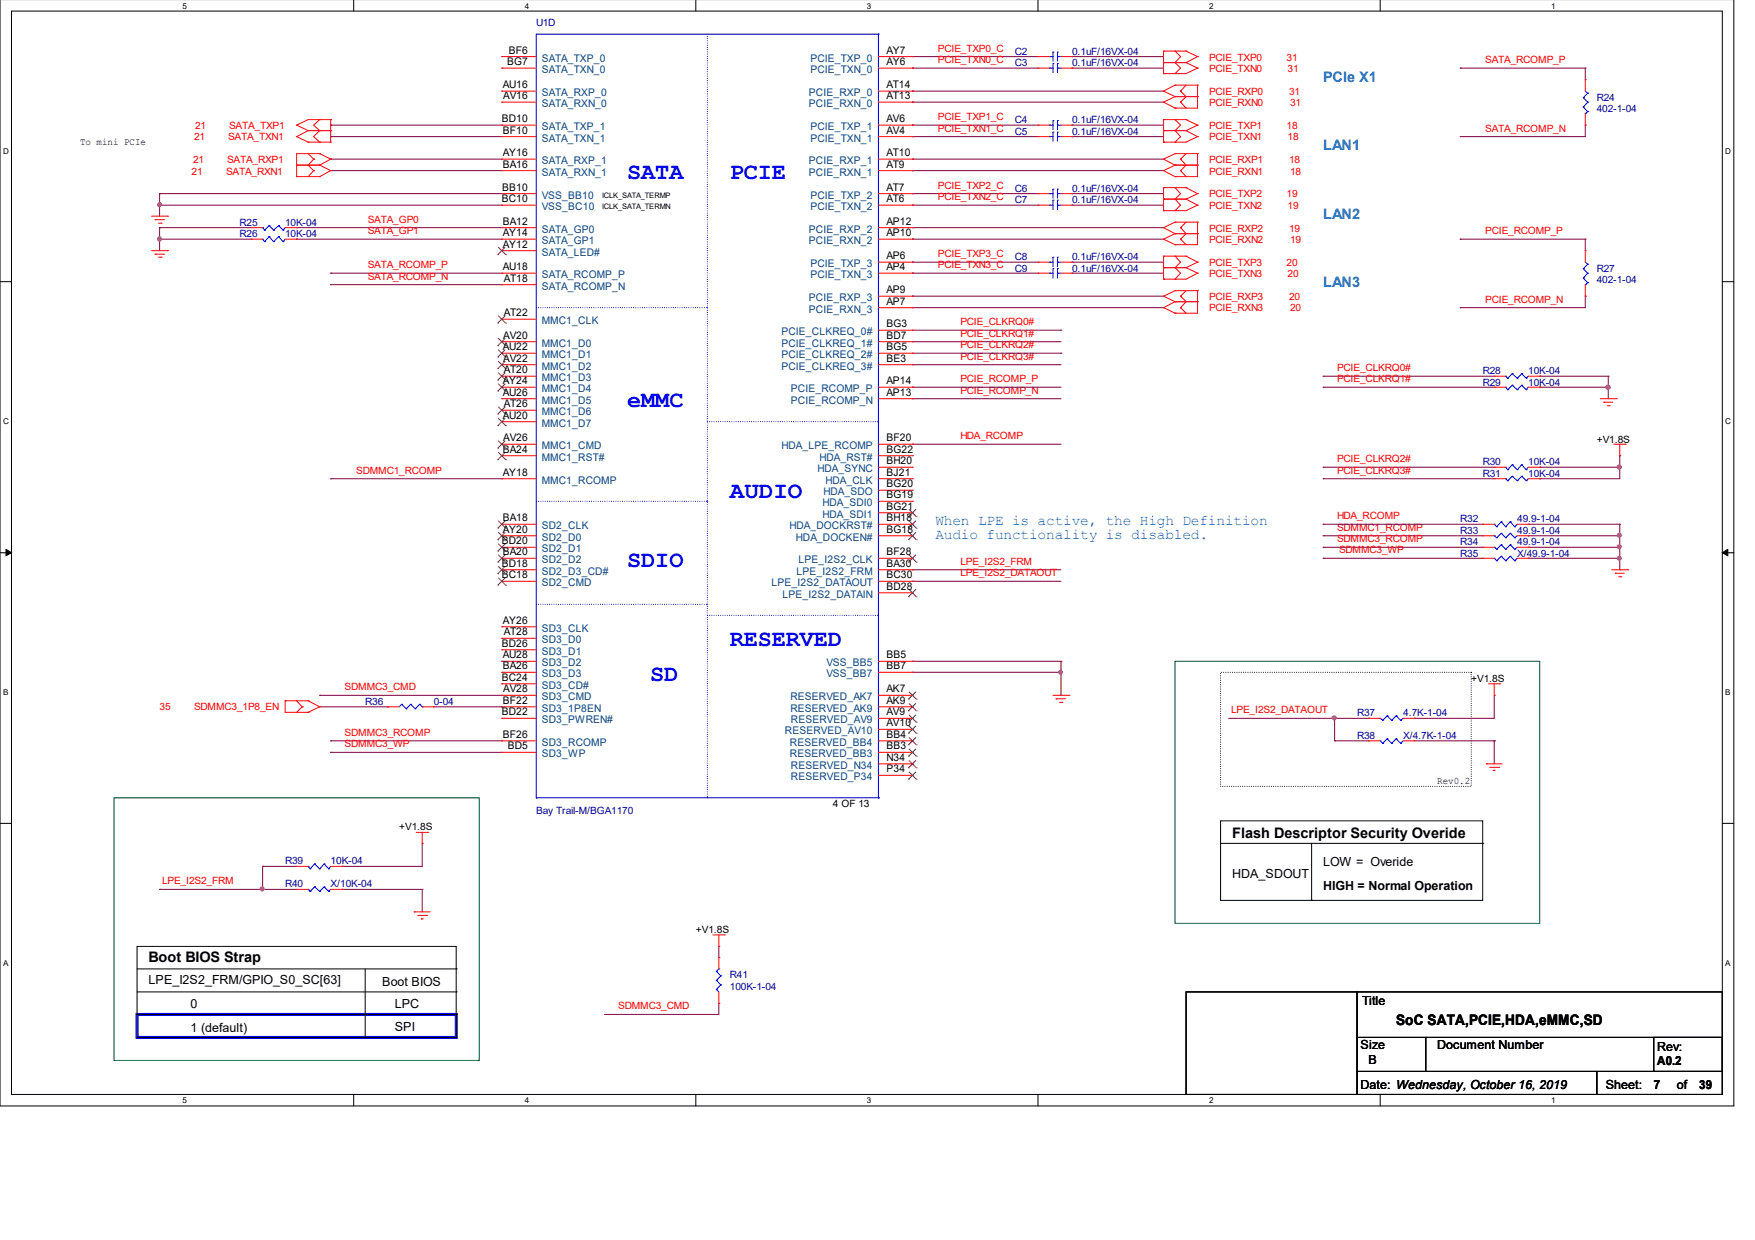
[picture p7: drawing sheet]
<svg xmlns="http://www.w3.org/2000/svg" width="297mm" height="210mm" viewBox="0 0 297 210" stroke-linecap="round" stroke-linejoin="round" font-family="sans-serif">
<defs><g id="words">
<g font-size="4" fill="#00f">
<text x="106.2" y="30.2">SATA</text>
<text x="123.5" y="30.2">PCIE</text>
<text x="106.2" y="68.8">eMMC</text>
<text x="123.5" y="84.3">AUDIO</text>
<text x="106.2" y="95.9">SDIO</text>
<text x="123.5" y="109.4">RESERVED</text>
<text x="110.1" y="115.2">SD</text>
</g>
<g font-size="2.5" fill="#0080ff">
<text x="223.9" y="13.8">PCIe X1</text>
<text x="223.9" y="25.4">LAN1</text>
<text x="223.9" y="37">LAN2</text>
<text x="223.9" y="48.5">LAN3</text>
<text x="158.3" y="88.8">When LPE is active, the High Definition</text>
<text x="158.3" y="91.3">Audio functionality is disabled.</text>
</g>
<g font-size="2.5">
<text x="208.5" y="141.8">Flash Descriptor Security Overide</text>
<text x="25.1" y="162.8">Boot BIOS Strap</text>
<text x="236.3" y="173.5">SoC SATA,PCIE,HDA,eMMC,SD</text>
</g>
<g font-size="2.1">
<text x="208.5" y="148.6">HDA_SDOUT</text>
<text x="223.9" y="146.7">LOW = Overide</text>
<text x="223.9" y="150.6">HIGH = Normal Operation</text>
<text x="25.1" y="166.6">LPE_I2S2_FRM/GPIO_S0_SC[63]</text>
<text x="64.7" y="167">Boot BIOS</text>
<text x="32.3" y="170.6">0</text>
<text x="66.8" y="170.6">LPC</text>
<text x="230.5" y="170.2">Title</text>
<text x="32.3" y="174.7">1 (default)</text>
<text x="66.8" y="174.5">SPI</text>
<text x="230.3" y="177.6">Size</text>
<text x="243.2" y="177.6">Document Number</text>
<text x="280.5" y="178">Rev:</text>
<text x="230.3" y="184.3">Date: Wednesday, October 16, 2019</text>
<text x="231.6" y="180.1">B</text>
<text x="271.8" y="184.3">Sheet:</text>
<text x="279.9" y="184.4">7</text>
<text x="280.5" y="180.4">A0.2</text>
<text x="283.8" y="184.3">of</text>
<text x="287.6" y="184.4">39</text>
</g>
<g font-size="1.8">
<text x="85.9" y="11">BG7</text>
<text x="86.1" y="9.1">BF6</text>
<text x="150" y="11">AY6</text>
<text x="150" y="9.1">AY7</text>
<text x="85.1" y="14.9">AU16</text>
<text x="85.2" y="16.8">AV16</text>
<text x="150" y="14.9">AT14</text>
<text x="150" y="16.8">AT13</text>
<text x="84.9" y="20.7">BD10</text>
<text x="85.1" y="22.6">BF10</text>
<text x="150" y="20.7">AV6</text>
<text x="150" y="22.6">AV4</text>
<text x="85.1" y="28.4">BA16</text>
<text x="85.1" y="26.4">AY16</text>
<text x="150" y="28.4">AT9</text>
<text x="150" y="26.4">AT10</text>
<text x="84.9" y="34.2">BC10</text>
<text x="85" y="32.3">BB10</text>
<text x="150" y="32.3">AT7</text>
<text x="150" y="34.2">AT6</text>
<text x="85.1" y="38">BA12</text>
<text x="85.1" y="41.9">AY12</text>
<text x="85.1" y="40">AY14</text>
<text x="150" y="38">AP12</text>
<text x="150" y="40">AP10</text>
<text x="85.1" y="45.7">AU18</text>
<text x="85.3" y="47.7">AT18</text>
<text x="150" y="45.7">AP4</text>
<text x="150" y="43.9">AP6</text>
<text x="85.3" y="53.5">AT22</text>
<text x="150" y="51.6">AP7</text>
<text x="150" y="49.6">AP9</text>
<text x="85.1" y="59.3">AU22</text>
<text x="85.2" y="57.3">AV20</text>
<text x="150" y="55.4">BG3</text>
<text x="150" y="57.3">BD7</text>
<text x="150" y="59.3">BG5</text>
<text x="85.1" y="65">AY24</text>
<text x="85.2" y="61.2">AV22</text>
<text x="85.3" y="63.2">AT20</text>
<text x="150" y="61.2">BE3</text>
<text x="150" y="65">AP14</text>
<text x="85.1" y="67">AU26</text>
<text x="85.1" y="70.9">AU20</text>
<text x="85.3" y="68.9">AT26</text>
<text x="150" y="67">AP13</text>
<text x="85.1" y="76.6">BA24</text>
<text x="85.2" y="74.7">AV26</text>
<text x="150" y="74.7">BF20</text>
<text x="150" y="76.6">BG22</text>
<text x="85.1" y="80.5">AY18</text>
<text x="150" y="78.6">BH20</text>
<text x="150" y="80.5">BJ21</text>
<text x="150" y="82.5">BG20</text>
<text x="85.1" y="88.2">BA18</text>
<text x="150" y="84.3">BG19</text>
<text x="150" y="86.3">BG21</text>
<text x="150" y="88.2">BH18</text>
<text x="84.9" y="92.1">BD20</text>
<text x="84.9" y="95.9">BD18</text>
<text x="85.1" y="90.2">AY20</text>
<text x="85.1" y="94">BA20</text>
<text x="150" y="94">BF28</text>
<text x="150" y="95.9">BA30</text>
<text x="150" y="90.2">BG18</text>
<text x="84.9" y="97.9">BC18</text>
<text x="150" y="99.8">BD28</text>
<text x="150" y="97.9">BC30</text>
<text x="85.1" y="105.6">AY26</text>
<text x="85.3" y="107.5">AT28</text>
<text x="84.9" y="109.5">BD26</text>
<text x="85.1" y="111.4">AU28</text>
<text x="85.1" y="113.3">BA26</text>
<text x="150" y="113.3">BB7</text>
<text x="150" y="111.4">BB5</text>
<text x="84.9" y="115.2">BC24</text>
<text x="85.1" y="119.1">BF22</text>
<text x="85.2" y="117.2">AV28</text>
<text x="150" y="119.1">AK9</text>
<text x="150" y="117.2">AK7</text>
<text x="84.9" y="121.1">BD22</text>
<text x="85.1" y="124.9">BF26</text>
<text x="150" y="124.9">BB4</text>
<text x="150" y="123">AV10</text>
<text x="150" y="121.1">AV9</text>
<text x="85.9" y="126.8">BD5</text>
<text x="150" y="130.7">P34</text>
<text x="150" y="128.8">N34</text>
<text x="150" y="126.8">BB3</text>
</g>
<g font-size="1.8" fill="#004080">
<text x="91.7" y="10.4">SATA_TXP_0</text>
<text x="137.2" y="10.4">PCIE_TXP_0</text>
<text x="91.7" y="12.4">SATA_TXN_0</text>
<text x="91.7" y="16.3">SATA_RXP_0</text>
<text x="136.9" y="16.3">PCIE_RXP_0</text>
<text x="137.2" y="12.4">PCIE_TXN_0</text>
<text x="91.7" y="18.1">SATA_RXN_0</text>
<text x="91.7" y="24">SATA_TXN_1</text>
<text x="91.7" y="22">SATA_TXP_1</text>
<text x="136.9" y="18.1">PCIE_RXN_0</text>
<text x="137.2" y="22">PCIE_TXP_1</text>
<text x="137.2" y="24">PCIE_TXN_1</text>
<text x="91.7" y="29.7">SATA_RXN_1</text>
<text x="91.7" y="27.8">SATA_RXP_1</text>
<text x="136.9" y="29.7">PCIE_RXN_1</text>
<text x="136.9" y="27.8">PCIE_RXP_1</text>
<text x="91.7" y="33.6">VSS_BB10</text>
<text x="91.7" y="35.6">VSS_BC10</text>
<text x="137.2" y="33.6">PCIE_TXP_2</text>
<text x="137.2" y="35.6">PCIE_TXN_2</text>
<text x="91.7" y="39.4">SATA_GP0</text>
<text x="91.7" y="41.3">SATA_GP1</text>
<text x="136.9" y="39.4">PCIE_RXP_2</text>
<text x="136.9" y="41.3">PCIE_RXN_2</text>
<text x="91.7" y="43.3">SATA_LED#</text>
<text x="91.7" y="47.1">SATA_RCOMP_P</text>
<text x="137.2" y="47.1">PCIE_TXN_3</text>
<text x="137.2" y="45.2">PCIE_TXP_3</text>
<text x="91.7" y="49">SATA_RCOMP_N</text>
<text x="136.9" y="52.9">PCIE_RXN_3</text>
<text x="136.9" y="51">PCIE_RXP_3</text>
<text x="91.7" y="54.9">MMC1_CLK</text>
<text x="91.7" y="58.7">MMC1_D0</text>
<text x="132.2" y="56.7">PCIE_CLKREQ_0#</text>
<text x="132.2" y="58.7">PCIE_CLKREQ_1#</text>
<text x="91.7" y="60.6">MMC1_D1</text>
<text x="91.7" y="62.6">MMC1_D2</text>
<text x="91.7" y="64.5">MMC1_D3</text>
<text x="132.2" y="60.6">PCIE_CLKREQ_2#</text>
<text x="132.2" y="62.6">PCIE_CLKREQ_3#</text>
<text x="91.7" y="66.4">MMC1_D4</text>
<text x="91.7" y="68.3">MMC1_D5</text>
<text x="91.7" y="70.3">MMC1_D6</text>
<text x="133.9" y="66.4">PCIE_RCOMP_P</text>
<text x="133.9" y="68.3">PCIE_RCOMP_N</text>
<text x="91.7" y="78">MMC1_RST#</text>
<text x="91.7" y="76">MMC1_CMD</text>
<text x="91.7" y="72.2">MMC1_D7</text>
<text x="132.2" y="76">HDA_LPE_RCOMP</text>
<text x="138.7" y="78">HDA_RST#</text>
<text x="91.7" y="81.9">MMC1_RCOMP</text>
<text x="138.3" y="79.9">HDA_SYNC</text>
<text x="139.4" y="83.8">HDA_SDO</text>
<text x="139.7" y="81.9">HDA_CLK</text>
<text x="91.7" y="89.6">SD2_CLK</text>
<text x="133.6" y="89.6">HDA_DOCKRST#</text>
<text x="139.2" y="85.7">HDA_SDI0</text>
<text x="139.2" y="87.6">HDA_SDI1</text>
<text x="91.7" y="91.5">SD2_D0</text>
<text x="91.7" y="93.5">SD2_D1</text>
<text x="91.7" y="95.3">SD2_D2</text>
<text x="134.7" y="91.5">HDA_DOCKEN#</text>
<text x="135.1" y="95.3">LPE_I2S2_CLK</text>
<text x="91.7" y="99.2">SD2_CMD</text>
<text x="91.7" y="97.3">SD2_D3_CD#</text>
<text x="130.6" y="99.2">LPE_I2S2_DATAOUT</text>
<text x="132.4" y="101.2">LPE_I2S2_DATAIN</text>
<text x="134.8" y="97.3">LPE_I2S2_FRM</text>
<text x="91.7" y="106.9">SD3_CLK</text>
<text x="91.7" y="108.9">SD3_D0</text>
<text x="91.7" y="110.8">SD3_D1</text>
<text x="91.7" y="112.8">SD3_D2</text>
<text x="139.9" y="112.8">VSS_BB5</text>
<text x="91.7" y="116.6">SD3_CD#</text>
<text x="91.7" y="118.5">SD3_CMD</text>
<text x="91.7" y="114.7">SD3_D3</text>
<text x="133.8" y="118.5">RESERVED_AK7</text>
<text x="139.9" y="114.7">VSS_BB7</text>
<text x="91.7" y="120.5">SD3_1P8EN</text>
<text x="91.7" y="122.4">SD3_PWREN#</text>
<text x="132.8" y="124.3">RESERVED_AV10</text>
<text x="133.8" y="120.5">RESERVED_AK9</text>
<text x="133.9" y="122.4">RESERVED_AV9</text>
<text x="91.7" y="126.3">SD3_RCOMP</text>
<text x="91.7" y="128.2">SD3_WP</text>
<text x="133.7" y="126.3">RESERVED_BB4</text>
<text x="133.7" y="128.2">RESERVED_BB3</text>
<text x="133.9" y="130.1">RESERVED_N34</text>
<text x="133.9" y="132.1">RESERVED_P34</text>
</g>
<g font-size="1.7" fill="#000080">
<text x="90.8" y="4.4">U1D</text>
<text x="171.8" y="9.2">C2</text>
<text x="171.8" y="11.2">C3</text>
<text x="181.4" y="9.2">0.1uF/16VX-04</text>
<text x="181.4" y="11.2">0.1uF/16VX-04</text>
<text x="270.3" y="17">R24</text>
<text x="171.8" y="20.8">C4</text>
<text x="171.8" y="22.8">C5</text>
<text x="181.4" y="20.8">0.1uF/16VX-04</text>
<text x="181.4" y="22.8">0.1uF/16VX-04</text>
<text x="270.3" y="18.9">402-1-04</text>
<text x="171.8" y="32.4">C6</text>
<text x="171.8" y="34.4">C7</text>
<text x="181.4" y="32.4">0.1uF/16VX-04</text>
<text x="181.4" y="34.4">0.1uF/16VX-04</text>
<text x="40.6" y="38.2">R25</text>
<text x="40.6" y="40.1">R26</text>
<text x="48.3" y="38.2">10K-04</text>
<text x="48.3" y="40.1">10K-04</text>
<text x="171.8" y="44">C8</text>
<text x="171.8" y="46">C9</text>
<text x="181.4" y="44">0.1uF/16VX-04</text>
<text x="181.4" y="46">0.1uF/16VX-04</text>
<text x="270.3" y="46">R27</text>
<text x="270.3" y="47.9">402-1-04</text>
<text x="251" y="63.3">R28</text>
<text x="251" y="65.3">R29</text>
<text x="258.7" y="63.3">10K-04</text>
<text x="258.7" y="65.3">10K-04</text>
<text x="251" y="80.7">R31</text>
<text x="251" y="78.8">R30</text>
<text x="258.7" y="80.7">10K-04</text>
<text x="258.7" y="78.8">10K-04</text>
<text x="247.1" y="88.4">R32</text>
<text x="256.8" y="88.4">49.9-1-04</text>
<text x="247.1" y="92.3">R34</text>
<text x="247.1" y="90.4">R33</text>
<text x="247.1" y="94.2">R35</text>
<text x="256.8" y="92.3">49.9-1-04</text>
<text x="256.8" y="90.4">49.9-1-04</text>
<text x="256.8" y="94.2">X/49.9-1-04</text>
<text x="61.8" y="119.3">R36</text>
<text x="73.4" y="119.3">0-04</text>
<text x="229.7" y="121.3">R37</text>
<text x="229.7" y="125.1">R38</text>
<text x="237.5" y="121.3">4.7K-1-04</text>
<text x="237.5" y="125.1">X/4.7K-1-04</text>
<text x="90.8" y="137.9">Bay Trail-M/BGA1170</text>
<text x="48.3" y="146.3">R39</text>
<text x="56" y="146.3">10K-04</text>
<text x="48.3" y="150.2">R40</text>
<text x="56" y="150.2">X/10K-04</text>
<text x="123.5" y="165.6">R41</text>
<text x="123.5" y="167.6">100K-1-04</text>
</g>
<g font-size="1.7" fill="#f00">
<text x="158.7" y="8.7">PCIE_TXP0_C</text>
<text x="158.7" y="10.7">PCIE_TXN0_C</text>
<text x="204.6" y="10.3">PCIE_TXP0</text>
<text x="217.8" y="10.3">31</text>
<text x="251.4" y="10.7">SATA_RCOMP_P</text>
<text x="204.6" y="18">PCIE_RXN0</text>
<text x="204.6" y="16">PCIE_RXP0</text>
<text x="204.6" y="12.2">PCIE_TXN0</text>
<text x="217.9" y="12.2">31</text>
<text x="218.2" y="16">31</text>
<text x="218.4" y="18">31</text>
<text x="32.9" y="23.7">21</text>
<text x="33" y="21.9">21</text>
<text x="38.6" y="23.7">SATA_TXN1</text>
<text x="38.8" y="21.9">SATA_TXP1</text>
<text x="158.7" y="20.3">PCIE_TXP1_C</text>
<text x="158.7" y="22.3">PCIE_TXN1_C</text>
<text x="204.6" y="21.9">PCIE_TXP1</text>
<text x="204.6" y="23.7">PCIE_TXN1</text>
<text x="217.8" y="21.9">18</text>
<text x="217.9" y="23.7">18</text>
<text x="251.4" y="22.3">SATA_RCOMP_N</text>
<text x="32.4" y="29.6">21</text>
<text x="32.7" y="27.6">21</text>
<text x="38.3" y="29.6">SATA_RXN1</text>
<text x="38.4" y="27.6">SATA_RXP1</text>
<text x="204.6" y="29.6">PCIE_RXN1</text>
<text x="204.6" y="27.6">PCIE_RXP1</text>
<text x="218.2" y="27.6">18</text>
<text x="218.4" y="29.6">18</text>
<text x="158.7" y="31.9">PCIE_TXP2_C</text>
<text x="158.7" y="33.9">PCIE_TXN2_C</text>
<text x="204.6" y="35.3">PCIE_TXN2</text>
<text x="204.6" y="33.4">PCIE_TXP2</text>
<text x="217.8" y="33.4">19</text>
<text x="217.9" y="35.3">19</text>
<text x="62.2" y="37.7">SATA_GP0</text>
<text x="62.2" y="39.6">SATA_GP1</text>
<text x="204.6" y="41.2">PCIE_RXN2</text>
<text x="204.6" y="39.2">PCIE_RXP2</text>
<text x="218.2" y="39.2">19</text>
<text x="218.4" y="41.2">19</text>
<text x="251.4" y="39.6">PCIE_RCOMP_P</text>
<text x="62.2" y="45.4">SATA_RCOMP_P</text>
<text x="62.2" y="47.3">SATA_RCOMP_N</text>
<text x="158.7" y="43.5">PCIE_TXP3_C</text>
<text x="158.7" y="45.4">PCIE_TXN3_C</text>
<text x="204.6" y="46.9">PCIE_TXN3</text>
<text x="204.6" y="45">PCIE_TXP3</text>
<text x="217.8" y="45">20</text>
<text x="217.9" y="46.9">20</text>
<text x="204.6" y="52.7">PCIE_RXN3</text>
<text x="204.6" y="50.8">PCIE_RXP3</text>
<text x="218.2" y="50.8">20</text>
<text x="218.4" y="52.7">20</text>
<text x="251.4" y="51.2">PCIE_RCOMP_N</text>
<text x="162.6" y="55">PCIE_CLKRQ0#</text>
<text x="162.6" y="57">PCIE_CLKRQ1#</text>
<text x="162.6" y="58.9">PCIE_CLKRQ2#</text>
<text x="162.6" y="64.7">PCIE_RCOMP_P</text>
<text x="162.6" y="60.9">PCIE_CLKRQ3#</text>
<text x="226.3" y="62.8">PCIE_CLKRQ0#</text>
<text x="226.3" y="64.7">PCIE_CLKRQ1#</text>
<text x="162.6" y="66.6">PCIE_RCOMP_N</text>
<text x="162.6" y="74.4">HDA_RCOMP</text>
<text x="60.3" y="80.2">SDMMC1_RCOMP</text>
<text x="226.3" y="78.2">PCIE_CLKRQ2#</text>
<text x="226.3" y="80.2">PCIE_CLKRQ3#</text>
<text x="226.3" y="89.8">SDMMC1_RCOMP</text>
<text x="226.3" y="87.9">HDA_RCOMP</text>
<text x="162.6" y="95.6">LPE_I2S2_FRM</text>
<text x="226.3" y="91.8">SDMMC3_RCOMP</text>
<text x="226.7" y="93.7">SDMMC3_WP</text>
<text x="162.6" y="97.6">LPE_I2S2_DATAOUT</text>
<text x="58.3" y="116.9">SDMMC3_CMD</text>
<text x="27" y="120.2">35</text>
<text x="32.9" y="120.2">SDMMC3_1P8_EN</text>
<text x="58.3" y="124.6">SDMMC3_RCOMP</text>
<text x="208.4" y="120.7">LPE_I2S2_DATAOUT</text>
<text x="58.3" y="126.5">SDMMC3_WP</text>
<text x="27.4" y="149.7">LPE_I2S2_FRM</text>
<text x="104.6" y="170.9">SDMMC3_CMD</text>
</g>
<g font-size="1.7">
<text x="13.5" y="24.6">To mini PCIe</text>
<text x="270.3" y="74.9">+V1.8S</text>
<text x="249" y="115.4">+V1.8S</text>
<text x="141" y="136.7">4 OF 13</text>
<text x="243.2" y="132.7">Rev0.2</text>
<text x="67.6" y="140.6">+V1.8S</text>
<text x="117.8" y="157.9">+V1.8S</text>
</g>
<g font-size="1.4">
<text x="30.9" y="1.5">5</text>
<text x="88.8" y="1.5">4</text>
<text x="146.7" y="1.5">3</text>
<text x="204.6" y="1.5">2</text>
<text x="262.6" y="1.5">1</text>
<text x=".5" y="26">D</text>
<text x="292" y="26">D</text>
<text x=".5" y="71.8">C</text>
<text x="292" y="71.8">C</text>
<text x=".5" y="117.7">B</text>
<text x="292" y="117.7">B</text>
<text x=".5" y="163.5">A</text>
<text x="292" y="163.5">A</text>
<text x="30.9" y="186.8">5</text>
<text x="88.8" y="186.8">4</text>
<text x="146.7" y="186.8">3</text>
<text x="204.6" y="186.8">2</text>
<text x="262.6" y="186.8">1</text>
</g>
<g font-size="1.3">
<text x="101.9" y="33.5">ICLK_SATA_TERMP</text>
<text x="101.9" y="35.3">ICLK_SATA_TERMN</text>
</g>
</g></defs>
<path d="M0 -.1v187.3h293.5v-187.3M1.9 1.9h289.6v183.4h-289.6z" fill="none" stroke="#000" stroke-width=".17"/>
<g fill="#fff">
<path d="M30.9 .2h.7v1.4h-.7z"/>
<path d="M30.9 185.5h.7v1.5h-.7z"/>
</g>
<path d="M59.9 -.1v2M59.9 185.3v1.9" fill="none" stroke="#000" stroke-width=".17"/>
<g fill="#fff">
<path d="M88.8 .2h.7v1.4h-.7z"/>
<path d="M88.8 185.5h.7v1.5h-.7z"/>
</g>
<path d="M117.8 -.1v2M117.8 185.3v1.9" fill="none" stroke="#000" stroke-width=".17"/>
<g fill="#fff">
<path d="M146.7 .2h.7v1.4h-.7z"/>
<path d="M146.7 185.5h.7v1.5h-.7z"/>
</g>
<path d="M175.7 -.1v2M175.7 185.3v1.9" fill="none" stroke="#000" stroke-width=".17"/>
<g fill="#fff">
<path d="M204.6 .2h.7v1.4h-.7z"/>
<path d="M204.6 185.5h.7v1.5h-.7z"/>
</g>
<path d="M233.6 -.1v2M233.6 185.3v1.9" fill="none" stroke="#000" stroke-width=".17"/>
<g fill="#fff">
<path d="M262.6 .2h.6v1.4h-.6z"/>
<path d="M262.6 185.5h.6v1.5h-.6z"/>
<path d="M.5 24.7h.9v1.5h-.9z"/>
<path d="M292 24.7h.9v1.5h-.9z"/>
<path d="M.5 70.5h.9v1.5h-.9z"/>
<path d="M292 70.5h.9v1.5h-.9z"/>
</g>
<path d="M0 47.7h1.9M291.5 47.7h2" fill="none" stroke="#000" stroke-width=".17"/>
<g fill="#fff">
<path d="M.5 116.4h.9v1.5h-.9z"/>
<path d="M292 116.4h.9v1.5h-.9z"/>
</g>
<path d="M0 93.6h1.9M291.5 93.6h2" fill="none" stroke="#000" stroke-width=".17"/>
<path d="M1 93l.9 .6-.9 .5zM291.5 93.6l.9-.6v1.1z" fill="#000" stroke="#000" stroke-width=".17"/>
<g fill="#fff">
<path d="M.5 162.2h.9v1.5h-.9z"/>
<path d="M292 162.2h.9v1.5h-.9z"/>
</g>
<g fill="none" stroke="#000" stroke-width=".17">
<path d="M0 139.4h1.9M206.6 139h44.4v13.4h-44.4zM291.5 139.4h2M206.6 142.8h44.4M222 152.4h.1M222 142.8v9.6M251 142.8h.1M23.2 160.2h54v15.4h-54zM23.2 164h54M23.2 167.9h54M23.2 171.7h54M23.2 175.6h54"/>
<path d="M61.8 175.6h.1M61.8 164v11.6M77.2 164h.1M77.2 167.9h.1M77.2 171.7h.1M77.2 175.6h.1M200.7 167.9h29v17.4h-29zM229.7 175.6h11.6v5.8h-11.6zM229.7 167.9h61.8v7.7h-61.8zM241.3 175.6h50.2v5.8h-50.2zM279.9 175.6h11.6v5.8h-11.6zM229.7 181.4h40.6v3.9h-40.6z"/>
<path d="M270.3 181.4h21.2v3.9h-21.2z"/>
</g>
<path d="M23.2 171.7h54v3.9h-54z" fill="none" stroke="#00f" stroke-width=".51"/>
<path d="M198.9 111.9h61.7v44.4h-61.7zM19.3 135.1h61.8v44.4h-61.8z" fill="none" stroke="#008000" stroke-width=".17"/>
<path d="M206.6 113.8h42.4v19.3h-42.4z" fill="none" stroke="#000" stroke-width=".17" stroke-dasharray="0 .3"/>
<g fill="none" stroke="#800040" stroke-width=".17">
<path d="M154.4 15.4h.1M154.4 17.3h.1M154.4 9.6h.1M154.4 11.5h.1M154.4 11.5h21.3M154.4 15.4h42.5M154.4 17.3h42.5M154.4 9.6h21.3M181.4 9.6h.1M181.4 11.5h.1M181.4 11.5h15.5M181.4 9.6h15.5"/>
<path d="M247.1 11.5h.1M247.1 11.5h21.2M268.3 11.5h.1M268.3 11.5v2M27 38.5h.1M27 32.8h.1M27 34.7h.1M27 32.8v3.8M27 38.5v3.9M27 38.5h15.5M27 32.8h57.9M27 34.7h57.9"/>
<path d="M50.2 38.5h.1M50.2 38.5h34.7M56 23.1h.1M56 21.2h.1M56 28.9h.1M56 26.9h.1M56 23.1h28.9M56 21.2h28.9M56 28.9h28.9M56 26.9h28.9M154.4 38.5h.1M154.4 32.8h.1"/>
<path d="M154.4 34.7h.1M154.4 26.9h.1M154.4 28.9h.1M154.4 21.2h.1M154.4 23.1h.1M154.4 23.1h21.3M154.4 21.2h21.3M154.4 28.9h42.5M154.4 26.9h42.5M154.4 38.5h42.5M154.4 32.8h21.3M154.4 34.7h21.3"/>
<path d="M181.4 32.8h.1M181.4 34.7h.1M181.4 21.2h.1M181.4 23.1h.1M181.4 23.1h15.5M181.4 21.2h15.5M181.4 32.8h15.5M181.4 34.7h15.5M247.1 23.1h.1M268.3 21.2h.1M268.3 21.2v1.9h-21.2M27 40.5h.1"/>
<path d="M27 40.5h15.5M50.2 40.5h.1M50.2 40.5h34.7M56 46.2h.1M56 48.2h.1M56 46.2h28.9M56 48.2h28.9M154.4 40.5h.1M154.4 57.8h.1M154.4 50.1h.1M154.4 52.1h.1M154.4 44.4h.1"/>
<path d="M154.4 46.2h.1M154.4 52.1h42.5M154.4 40.5h42.5M154.4 46.2h21.3M154.4 55.9h25.2M154.4 57.8h25.2M154.4 59.8h25.2M154.4 50.1h42.5M154.4 44.4h21.3M179.6 55.9h.1M179.6 59.8h.1M181.4 44.4h.1"/>
<path d="M181.4 46.2h.1M181.4 46.2h15.5M181.4 44.4h15.5M247.1 52.1h.1M247.1 40.5h.1M247.1 40.5h21.2M268.3 40.5h.1M268.3 50.1h.1M268.3 40.5v1.9M268.3 50.1v2h-21.2M154.4 75.2h.1M154.4 67.5h.1"/>
<path d="M154.4 65.5h.1M154.4 61.7h.1M154.4 75.2h25.2M154.4 67.5h25.2M154.4 65.5h25.2M154.4 61.7h25.2M223.9 79.1h.1M223.9 63.7h.1M223.9 65.5h.1M223.9 79.1h29M223.9 65.5h29M223.9 63.7h29"/>
<path d="M260.6 79.1h.1M260.6 63.7h.1M260.6 65.5h.1M260.6 79.1h13.6M260.6 65.5h11.6M260.6 63.7h11.6M272.2 63.7h.1M272.2 65.5h.1M272.2 63.7v3.8M274.2 77.1h.1M274.2 79.1h.1M274.2 77.1v3.9h-13.6"/>
<path d="M56 81h.1M56 81h28.9M154.4 96.4h.1M154.4 98.4h.1M154.4 96.4h25.2M154.4 98.4h25.2M223.9 90.7h.1M223.9 92.6h.1M223.9 88.7h.1M223.9 81h.1M223.9 94.5h.1M223.9 90.7h27.1"/>
<path d="M223.9 92.6h27.1M223.9 88.7h27.1M223.9 81h29M223.9 94.5h27.1M258.7 90.7h.1M258.7 92.6h.1M258.7 88.7h.1M258.7 94.5h.1M258.7 90.7h15.5M258.7 92.6h15.5M258.7 88.7h15.5M258.7 94.5h15.5"/>
<path d="M260.6 81h.1M274.2 88.7h.1M274.2 90.7h.1M274.2 94.5h.1M274.2 96.4h.1M274.2 88.7v7.7M54.1 117.7h.1M54.1 119.6h11.5M54.1 117.7h30.8M65.6 119.6h.1M73.4 119.6h11.5M84.9 119.6h.1"/>
<path d="M154.4 111.9h.1M154.4 113.8h.1M154.4 111.9h25.2M154.4 113.8h25.2M179.6 113.8h.1M179.6 111.9h.1M179.6 111.9v5.8M252.9 117.7h.1M252.9 117.7v3.9h-13.5M56 125.4h.1M56 127.4h.1M56 125.4h28.9"/>
<path d="M56 127.4h28.9M207.9 121.6h23.7M225.9 121.6h.1M225.9 125.4h.1M225.9 125.4h5.7M225.9 121.6v3.8M231.6 121.6h.1M239.4 121.6h.1M239.4 125.4h13.5M252.9 125.4h.1M252.9 125.4v3.9M27 150.6h.1"/>
<path d="M27 150.6h23.2M44.4 150.6h.1M44.4 146.7h.1M44.4 146.7h5.8M44.4 146.7v3.9M57.9 150.6h.1M57.9 146.7h.1M57.9 150.6h13.6M71.5 150.6h.1M71.5 142.8h.1M71.5 142.8v3.9h-13.6M71.5 150.6v3.8"/>
<path d="M102.4 171.7h.1M121.7 169.9h.1M121.7 162.1h.1M121.7 169.9v1.8h-19.3M121.7 160.2v1.9"/>
</g>
<g fill="#f0f" stroke="#f0f" stroke-width=".17">
<circle cx="274.1" cy="92.6" r=".34"/>
<circle cx="274.1" cy="90.6" r=".34"/>
<circle cx="44.4" cy="150.5" r=".34"/>
<circle cx="225.8" cy="121.5" r=".34"/>
<circle cx="274" cy="79.1" r=".36"/>
<circle cx="27" cy="40.4" r=".36"/>
<circle cx="27" cy="34.6" r=".34"/>
<circle cx="179.5" cy="113.8" r=".34"/>
<circle cx="272.2" cy="65.5" r=".36"/>
<circle cx="274.1" cy="94.5" r=".34"/>
</g>
<g fill="none" stroke="#f00" stroke-width=".17">
<path d="M84.9 9.6h.1M84.9 11.5h.1M84.9 17.3h.1M84.9 15.4h.1M84.9 9.6h5.9M84.9 11.5h5.9M84.9 15.4h5.9M84.9 17.3h5.9M148.7 9.6h5.7M148.7 11.5h5.7M148.7 15.4h5.7M148.7 17.3h5.7"/>
<path d="M154.4 11.5h.1M154.4 15.4h.1M154.4 17.3h.1M154.4 9.6h.1M175.7 9.6h.1M175.7 11.5h.1M175.7 9.6h1.9M175.7 11.5h1.9M179.6 9.6h1.8M179.6 11.5h1.8M181.4 9.6h.1M181.4 11.5h.1"/>
<path d="M196.9 17.3h.1M196.9 15.4h.1M196.9 10.6h.1M196.9 8.7h.1M196.9 12.5h.1M196.9 8.7v3.8M196.9 17.3l2 1M196.9 15.4l2 1M196.9 10.6h3.8M196.9 8.7h3.8M198.9 18.3h.1M198.9 16.4h.1"/>
<path d="M198.9 14.4h.1M198.9 10.6h.1M198.9 8.7h.1M198.9 12.5h.1M198.9 16.4h3.8M198.9 16.4l-2 .9M198.9 14.4h3.8M198.9 14.4l-2 1M198.9 8.7l.9 .9-.9 1M198.9 10.6l.9 .9-.9 1M199.8 17.3h.1M199.8 15.4h.1"/>
<path d="M199.8 15.4l.9 1-.9 .9M199.8 17.3l.9 1M200.7 8.7h.1M200.7 10.6h.1M200.7 14.4l-.9 1M200.7 8.7l2 .9M200.7 10.6l2 .9M202.7 16.4h.1M202.7 14.4h.1M202.7 9.6h.1M202.7 11.5h.1M202.7 14.4v3.9h-3.8"/>
<path d="M202.7 9.6l-2 1M202.7 11.5l-2 1h-3.8M268.3 13.5h.1M268.3 13.5v1.9M268.3 19.2v2M25.7 36.6h2.7M26.2 37.2h.1M26.2 37.2h1.7M26.8 37.8h.5M27.3 37.8h.1M28.4 36.6h.1M42.5 38.5h.1"/>
<path d="M42.5 38.5h1.9M48.3 38.5h1.9M50.2 28h.1M50.2 29.9h.1M50.2 21.2h.1M50.2 23.1h.1M50.2 38.5h.1M50.2 28h3.9M50.2 29.9h3.9M50.2 21.2l2 .9M50.2 23.1l2 1M52.2 22.1h.1"/>
<path d="M52.2 24.1h.1M52.2 26l.9 .9M52.2 22.1h3.8M52.2 22.1l-2 1M52.2 24.1h3.8M53.1 26.9h.1M53.1 28.9h.1M53.1 26.9l-.9 1.1 .9 .9M53.1 28.9l-.9 1M54.1 26h.1M54.1 28h.1M54.1 29.9h.1"/>
<path d="M54.1 20.2h.1M54.1 22.1h.1M54.1 24.1h.1M54.1 26h-3.9v3.9M54.1 26l1.9 .9M54.1 28l1.9 .9M54.1 20.2l-1 1 1 .9M54.1 22.1l-1 1 1 1M56 26.9h.1M56 28.9h.1M56 20.2h.1M56 22.1h.1"/>
<path d="M56 24.1h.1M56 26.9l-1.9 1.1M56 28.9l-1.9 1M56 20.2h-3.8l-2 1M56 20.2v3.9M84.9 32.8h.1M84.9 34.7h.1M84.9 23.1h.1M84.9 28.9h.1M84.9 38.5h.1M84.9 26.9h.1M84.9 21.2h.1"/>
<path d="M84.9 32.8h5.9M84.9 34.7h5.9M84.9 38.5h5.9M84.9 21.2h5.9M84.9 23.1h5.9M84.9 28.9h5.9M84.9 26.9h5.9M148.7 32.8h5.7M148.7 34.7h5.7M148.7 38.5h5.7M148.7 21.2h5.7M148.7 23.1h5.7"/>
<path d="M148.7 28.9h5.7M148.7 26.9h5.7M154.4 21.2h.1M154.4 23.1h.1M154.4 28.9h.1M154.4 26.9h.1M154.4 32.8h.1M154.4 34.7h.1M154.4 38.5h.1M175.7 32.8h.1M175.7 34.7h.1M175.7 21.2h.1"/>
<path d="M175.7 23.1h.1M175.7 32.8h1.9M175.7 34.7h1.9M175.7 21.2h1.9M175.7 23.1h1.9M179.6 32.8h1.8M179.6 34.7h1.8M179.6 21.2h1.8M179.6 23.1h1.8M181.4 32.8h.1M181.4 34.7h.1M181.4 21.2h.1"/>
<path d="M181.4 23.1h.1M196.9 28.9h.1M196.9 26.9h.1M196.9 38.5h.1M196.9 22.1h.1M196.9 20.2h.1M196.9 24.1h.1M196.9 35.7h.1M196.9 33.7h.1M196.9 31.8h.1M196.9 20.2h3.8M196.9 22.1h3.8"/>
<path d="M196.9 28.9l2 1M196.9 26.9l2 1.1M196.9 38.5l2 1.1M196.9 20.2v3.9M196.9 31.8v3.9M196.9 33.7h3.8M196.9 31.8h3.8M198.9 29.9h.1M198.9 28h.1M198.9 26h.1M198.9 39.6h.1M198.9 37.6h.1"/>
<path d="M198.9 22.1h.1M198.9 20.2h.1M198.9 24.1h.1M198.9 35.7h.1M198.9 33.7h.1M198.9 31.8h.1M198.9 26h3.8M198.9 28h3.8M198.9 28l-2 .9M198.9 26l-2 .9M198.9 39.6h3.8M198.9 39.6l-2 .9"/>
<path d="M198.9 37.6h3.8M198.9 37.6l-2 .9M198.9 20.2l.9 1-.9 .9M198.9 22.1l.9 1-.9 1M198.9 33.7l.9 1-.9 1M198.9 31.8l.9 1-.9 .9M199.8 28.9h.1M199.8 26.9h.1M199.8 38.5h.1M199.8 26.9l.9 1.1-.9 .9M199.8 28.9l.9 1M199.8 38.5l.9 1.1-.9 .9"/>
<path d="M200.7 20.2h.1M200.7 22.1h.1M200.7 33.7h.1M200.7 31.8h.1M200.7 26l-.9 .9M200.7 37.6l-.9 .9M200.7 20.2l2 1M200.7 22.1l2 1M200.7 33.7l2 1M200.7 31.8l2 1M202.7 28h.1M202.7 26h.1"/>
<path d="M202.7 39.6h.1M202.7 37.6h.1M202.7 21.2h.1M202.7 23.1h.1M202.7 34.7h.1M202.7 32.8h.1M202.7 26v3.9h-3.8M202.7 23.1l-2 1h-3.8M202.7 37.6v3.8h-3.8M202.7 21.2l-2 .9M202.7 34.7l-2 1h-3.8M202.7 32.8l-2 .9"/>
<path d="M268.3 21.2h.1M25.7 42.4h2.7M26.2 43h.1M26.2 43h1.7M26.8 43.5h.5M27.3 43.5h.1M28.4 42.4h.1M42.5 40.5h.1M42.5 40.5h1.9M48.3 40.5h1.9M50.2 40.5h.1M84.9 54h.1"/>
<path d="M84.9 42.4h.1M84.9 40.5h.1M84.9 57.8h.1M84.9 59.8h.1M84.9 46.2h.1M84.9 48.2h.1M84.9 42.4h5.9M84.9 40.5h5.9M84.9 54h5.9M84.9 57.8h5.9M84.9 59.8h5.9M84.9 46.2h5.9"/>
<path d="M84.9 48.2h5.9M148.7 40.5h5.7M148.7 55.9h5.7M148.7 57.8h5.7M148.7 59.8h5.7M148.7 52.1h5.7M148.7 50.1h5.7M148.7 46.2h5.7M148.7 44.4h5.7M154.4 55.9h.1M154.4 57.8h.1M154.4 59.8h.1"/>
<path d="M154.4 52.1h.1M154.4 50.1h.1M154.4 46.2h.1M154.4 40.5h.1M154.4 44.4h.1M175.7 44.4h.1M175.7 46.2h.1M175.7 46.2h1.9M175.7 44.4h1.9M179.6 46.2h1.8M179.6 44.4h1.8M181.4 44.4h.1"/>
<path d="M181.4 46.2h.1M196.9 40.5h.1M196.9 52.1h.1M196.9 50.1h.1M196.9 47.3h.1M196.9 45.3h.1M196.9 43.4h.1M196.9 40.5l2 .9M196.9 43.4v3.9M196.9 52.1l2 .9M196.9 50.1l2 1M196.9 45.3h3.8"/>
<path d="M196.9 43.4h3.8M198.9 41.4h.1M198.9 53h.1M198.9 51.1h.1M198.9 49.2h.1M198.9 47.3h.1M198.9 45.3h.1M198.9 43.4h.1M198.9 51.1h3.8M198.9 51.1l-2 1M198.9 49.2h3.8M198.9 49.2l-2 .9"/>
<path d="M198.9 45.3l.9 .9-.9 1.1M198.9 43.4l.9 1-.9 .9M199.8 40.5h.1M199.8 52.1h.1M199.8 50.1h.1M199.8 40.5l.9 .9M199.8 50.1l.9 1-.9 1M199.8 52.1l.9 .9M200.7 45.3h.1M200.7 43.4h.1M200.7 49.2l-.9 .9M200.7 45.3l2 .9"/>
<path d="M200.7 43.4l2 1M202.7 51.1h.1M202.7 49.2h.1M202.7 46.2h.1M202.7 44.4h.1M202.7 49.2v3.8h-3.8M202.7 46.2l-2 1.1h-3.8M202.7 44.4l-2 .9M268.3 42.4h.1M268.3 50.1h.1M268.3 42.4v2M268.3 48.2v1.9"/>
<path d="M84.9 77.1h.1M84.9 75.2h.1M84.9 61.7h.1M84.9 63.7h.1M84.9 65.5h.1M84.9 67.5h.1M84.9 69.4h.1M84.9 71.4h.1M84.9 75.2h5.9M84.9 67.5h5.9M84.9 63.7h5.9M84.9 65.5h5.9"/>
<path d="M84.9 77.1h5.9M84.9 61.7h5.9M84.9 69.4h5.9M84.9 71.4h5.9M148.7 75.2h5.7M148.7 67.5h5.7M148.7 65.5h5.7M148.7 77.1h5.7M148.7 61.7h5.7M148.7 79.1h5.7M154.4 75.2h.1M154.4 61.7h.1"/>
<path d="M154.4 77.1h.1M154.4 79.1h.1M154.4 65.5h.1M154.4 67.5h.1M252.9 63.7h.1M252.9 65.5h.1M252.9 79.1h.1M252.9 63.7h1.9M252.9 65.5h1.9M252.9 79.1h1.9M258.7 63.7h1.9M258.7 65.5h1.9"/>
<path d="M258.7 79.1h1.9M260.6 63.7h.1M260.6 65.5h.1M260.6 79.1h.1M270.8 67.5h2.8M271.4 68.1h.1M271.4 68.1h1.6M272 68.7h.4M272.4 68.7h.1M273.1 75.2h2M273.6 67.5h.1M274.2 77.1h.1"/>
<path d="M274.2 75.2v1.9M275.1 75.2h.1M84.9 98.4h.1M84.9 88.7h.1M84.9 81h.1M84.9 90.7h.1M84.9 92.6h.1M84.9 94.5h.1M84.9 96.4h.1M84.9 96.4h5.9M84.9 94.5h5.9M84.9 98.4h5.9"/>
<path d="M84.9 88.7h5.9M84.9 81h5.9M84.9 90.7h5.9M84.9 92.6h5.9M148.7 96.4h5.7M148.7 94.5h5.7M148.7 98.4h5.7M148.7 88.7h5.7M148.7 81h5.7M148.7 83h5.7M148.7 84.9h5.7M148.7 86.8h5.7"/>
<path d="M148.7 90.7h5.7M154.4 94.5h.1M154.4 98.4h.1M154.4 96.4h.1M154.4 81h.1M154.4 83h.1M154.4 84.9h.1M154.4 86.8h.1M154.4 88.7h.1M154.4 90.7h.1M251 88.7h.1M251 92.6h.1"/>
<path d="M251 90.7h.1M251 94.5h.1M251 94.5h1.9M251 88.7h1.9M251 90.7h1.9M251 92.6h1.9M252.9 81h.1M252.9 81h1.9M256.8 94.5h1.9M256.8 88.7h1.9M256.8 90.7h1.9M256.8 92.6h1.9"/>
<path d="M258.7 88.7h.1M258.7 92.6h.1M258.7 90.7h.1M258.7 94.5h.1M258.7 81h1.9M260.6 81h.1M272.8 96.4h2.7M273.4 97h.1M273.4 97h1.5M274 97.6h.3M274.3 97.6h.1M275.5 96.4h.1"/>
<path d="M48.3 118.6h.1M48.3 118.6v2h3.9M48.3 118.6h3.9M50.2 118.6l.9 1M51.1 119.6h.1M51.1 119.6l-.9 1M52.2 118.6h.1M52.2 118.6l1.9 1M54.1 119.6h.1M54.1 119.6l-1.9 1M65.6 119.6h.1M65.6 119.6h2"/>
<path d="M71.5 119.6h1.9M73.4 119.6h.1M84.9 119.6h.1M84.9 115.8h.1M84.9 106.1h.1M84.9 117.7h.1M84.9 108h.1M84.9 110h.1M84.9 111.9h.1M84.9 113.8h.1M84.9 115.8h5.9M84.9 117.7h5.9"/>
<path d="M84.9 119.6h5.9M84.9 106.1h5.9M84.9 108h5.9M84.9 110h5.9M84.9 111.9h5.9M84.9 113.8h5.9M148.7 117.7h5.7M148.7 119.6h5.7M148.7 100.3h5.7M148.7 111.9h5.7M148.7 113.8h5.7M154.4 100.3h.1"/>
<path d="M154.4 119.6h.1M154.4 117.7h.1M154.4 113.8h.1M154.4 111.9h.1M178.2 117.7h2.7M178.7 118.3h.1M178.7 118.3h1.6M179.3 118.9h.4M179.7 118.9h.1M180.9 117.7h.1M252 115.8h1.8M252.9 117.7h.1"/>
<path d="M252.9 115.8v1.9M253.8 115.8h.1M52.2 120.6h.1M84.9 125.4h.1M84.9 121.6h.1M84.9 127.4h.1M84.9 121.6h5.9M84.9 125.4h5.9M84.9 127.4h5.9M148.7 129.3h5.7M148.7 121.6h5.7M148.7 125.4h5.7"/>
<path d="M148.7 131.2h5.7M148.7 127.4h5.7M148.7 123.5h5.7M154.4 131.2h.1M154.4 129.3h.1M154.4 125.4h.1M154.4 127.4h.1M154.4 123.5h.1M154.4 121.6h.1M231.6 121.6h.1M231.6 125.4h.1M231.6 121.6h2"/>
<path d="M231.6 125.4h2M237.5 121.6h1.9M237.5 125.4h1.9M239.4 121.6h.1M239.4 125.4h.1M251.5 129.3h.1M251.5 129.3h2.8M252.1 129.9h1.6M252.7 130.4h.1M252.7 130.4h.4M253.7 129.9h.1M50.2 150.6h.1"/>
<path d="M50.2 146.7h.1M50.2 150.6h2M50.2 146.7h2M56 150.6h1.9M56 146.7h1.9M57.9 150.6h.1M57.9 146.7h.1M70.1 154.4h.1M70.1 154.4h2.7M70.4 140.9h2M70.7 155h1.5M71.3 155.5h.1"/>
<path d="M71.3 155.5h.3M71.5 142.8h.1M71.5 140.9v1.9M72.2 155h.1M72.4 140.9h.1M120.6 158.3h2M121.7 158.3v1.9M122.6 158.3h.1M121.7 160.2h.1M121.7 169.9h.1M121.7 162.1h.1M121.7 162.1v1.9"/>
<path d="M121.7 167.9v2"/>
</g>
<g fill="none" stroke="#00f" stroke-width=".17">
<path d="M148.7 5.8h.1M148.7 5.8h-57.9v129.3M148.7 5.8v129.3M177.6 9.6h.1M177.6 11.5h.1M177.6 9.6h.6M177.6 11.5h.6M178.2 8.8h.1M178.2 10.8h.1M178.2 8.8v1.5M178.2 10.8v1.5M179 8.8h.1"/>
<path d="M179 9.6h.1M179 10.8h.1M179 11.5h.1M179 8.8v1.5M179 10.8v1.5M179 9.6h.6M179 11.5h.6M268 16.5h.1M268 18.1h.1M268 18.1l.7 .8M268 16.5l.7 .8M268.3 19.2h.1"/>
<path d="M268.3 15.4l.4 .4M268.7 18.9h.1M268.7 15.8h.1M268.7 17.3h.1M268.7 18.9l-.4 .3M268.7 15.8l-.7 .7M268.7 17.3l-.7 .8M44.4 38.5h.1M44.4 38.5l.4 .5M44.8 39h.1M45.6 38.2h.1M45.6 38.2l-.8 .8"/>
<path d="M45.6 38.2l.7 .8M46.3 39h.1M47.2 38.2h.1M47.2 38.2l.7 .8M47.2 38.2l-.9 .8M47.9 39h.1M48.3 38.5l-.4 .5M177.6 32.8h.1M177.6 34.7h.1M177.6 21.2h.1M177.6 23.1h.1M177.6 32.8h.6"/>
<path d="M177.6 34.7h.6M177.6 21.2h.6M177.6 23.1h.6M178.2 32h.1M178.2 33.9h.1M178.2 20.4h.1M178.2 22.4h.1M178.2 20.4v1.5M178.2 22.4v1.5M178.2 32v1.5M178.2 33.9v1.6M179 32h.1"/>
<path d="M179 32.8h.1M179 33.9h.1M179 34.7h.1M179 20.4h.1M179 21.2h.1M179 22.4h.1M179 23.1h.1M179 32.8h.6M179 20.4v1.5M179 22.4v1.5M179 32v1.5M179 33.9v1.6"/>
<path d="M179 34.7h.6M179 21.2h.6M179 23.1h.6M44.4 40.5h.1M44.4 40.5l.4 .4M44.8 40.9h.1M45.6 40.1h.1M45.6 40.1l-.8 .8M45.6 40.1l.7 .8M46.3 40.9h.1M47.2 40.1h.1M47.2 40.1l.7 .8"/>
<path d="M47.2 40.1l-.9 .8M47.9 40.9h.1M48.3 40.5l-.4 .4M177.6 44.4h.1M177.6 46.2h.1M177.6 44.4h.6M177.6 46.2h.6M178.2 43.5h.1M178.2 45.5h.1M178.2 43.5v1.6M178.2 45.5v1.6M179 43.5h.1"/>
<path d="M179 44.4h.1M179 45.5h.1M179 46.2h.1M179 43.5v1.6M179 45.5v1.6M179 44.4h.6M179 46.2h.6M268 45.5h.1M268 47.1h.1M268 47.1l.7 .8M268 45.5l.7 .7M268.3 48.2h.1"/>
<path d="M268.3 44.4l.4 .3M268.7 47.9h.1M268.7 44.7h.1M268.7 46.2h.1M268.7 47.9l-.4 .3M268.7 44.7l-.7 .8M268.7 46.2l-.7 .9M254.8 63.7h.1M254.8 65.5h.1M254.8 79.1h.1M254.8 63.7l.4 .3M254.8 65.5l.4 .5"/>
<path d="M254.8 79.1l.4 .4M255.2 64h.1M255.2 66h.1M255.2 79.5h.1M255.9 63.3h.1M255.9 65.2h.1M255.9 78.7h.1M255.9 63.3l-.7 .7M255.9 63.3l.9 .7M255.9 65.2l-.7 .8M255.9 65.2l.9 .8M255.9 78.7l-.7 .8"/>
<path d="M255.9 78.7l.9 .8M256.8 64h.1M256.8 66h.1M256.8 79.5h.1M257.6 63.3h.1M257.6 65.2h.1M257.6 78.7h.1M257.6 63.3l.7 .7M257.6 63.3l-.8 .7M257.6 65.2l.7 .8M257.6 65.2l-.8 .8M257.6 78.7l.7 .8"/>
<path d="M257.6 78.7l-.8 .8M258.3 64h.1M258.3 66h.1M258.3 79.5h.1M258.7 63.7l-.4 .3M258.7 65.5l-.4 .5M258.7 79.1l-.4 .4M252.9 88.7h.1M252.9 92.6h.1M252.9 90.7h.1M252.9 94.5h.1M252.9 88.7l.4 .5"/>
<path d="M252.9 92.6l.4 .4M252.9 90.7l.4 .3M252.9 94.5l.4 .4M253.3 89.2h.1M253.3 93h.1M253.3 91h.1M253.3 94.9h.1M254.1 88.3h.1M254.1 92.2h.1M254.1 90.3h.1M254.1 94.2h.1M254.1 88.3l-.8 .9"/>
<path d="M254.1 88.3l.7 .9M254.1 92.2l-.8 .8M254.1 92.2l.7 .8M254.1 90.3l-.8 .7M254.1 90.3l.7 .7M254.1 94.2l-.8 .7M254.1 94.2l.7 .7M254.8 89.2h.1M254.8 93h.1M254.8 81h.1M254.8 91h.1M254.8 94.9h.1"/>
<path d="M254.8 81l.4 .4M255.2 81.4h.1M255.6 88.3h.1M255.6 92.2h.1M255.6 90.3h.1M255.6 94.2h.1M255.6 88.3l.8 .9M255.6 88.3l-.8 .9M255.6 92.2l.8 .8M255.6 92.2l-.8 .8M255.6 90.3l.8 .7M255.6 90.3l-.8 .7"/>
<path d="M255.6 94.2l.8 .7M255.6 94.2l-.8 .7M255.9 80.6h.1M255.9 80.6l-.7 .8M255.9 80.6l.9 .8M256.4 89.2h.1M256.4 93h.1M256.4 91h.1M256.4 94.9h.1M256.8 81.4h.1M256.8 88.7l-.4 .5M256.8 92.6l-.4 .4"/>
<path d="M256.8 90.7l-.4 .3M256.8 94.5l-.4 .4M257.6 80.6h.1M257.6 80.6l.7 .8M257.6 80.6l-.8 .8M258.3 81.4h.1M258.7 81l-.4 .4M68 119.2h.1M68 119.2l-.4 .4M68 119.2l.7 .8M68.7 120h.1M69.5 119.2h.1"/>
<path d="M69.5 119.2l-.8 .8M69.5 119.2l.8 .8M70.3 120h.1M71 119.2h.1M71 119.2l-.7 .8M71 119.2l.5 .4M71.5 119.6h.1M90.8 135.1h.1M90.8 135.1h57.9M148.7 135.1h.1M233.6 121.6h.1M233.6 125.4h.1"/>
<path d="M233.6 121.6l.4 .3M233.6 125.4l.4 .4M234 121.9h.1M234 125.8h.1M234.8 121.2h.1M234.8 125.1h.1M234.8 121.2l-.8 .7M234.8 121.2l.7 .7M234.8 125.1l-.8 .7M234.8 125.1l.7 .7M235.5 121.9h.1M235.5 125.8h.1"/>
<path d="M236.3 121.2h.1M236.3 125.1h.1M236.3 121.2l.8 .7M236.3 121.2l-.8 .7M236.3 125.1l.8 .7M236.3 125.1l-.8 .7M237.1 121.9h.1M237.1 125.8h.1M237.5 121.6l-.4 .3M237.5 125.4l-.4 .4M52.2 150.6h.1M52.2 146.7h.1"/>
<path d="M52.2 150.6l.3 .3M52.2 146.7l.3 .4M52.5 150.9h.1M52.5 147.1h.1M53.3 150.1h.1M53.3 146.2h.1M53.3 150.1l-.8 .8M53.3 150.1l.8 .8M53.3 146.2l-.8 .9M53.3 146.2l.8 .9M54.1 150.9h.1M54.1 147.1h.1"/>
<path d="M54.9 150.1h.1M54.9 146.2h.1M54.9 150.1l.7 .8M54.9 150.1l-.8 .8M54.9 146.2l.7 .9M54.9 146.2l-.8 .9M55.6 150.9h.1M55.6 147.1h.1M56 150.6l-.4 .3M56 146.7l-.4 .4M121.2 164.4h.1M121.2 167.5h.1"/>
<path d="M121.2 166h.1M121.2 164.4l.8 .8M121.2 167.5l.5 .4M121.2 166l.8 .7M121.7 164h.1M121.7 164l-.5 .4M122 166.7h.1M122 165.2h.1M122 166.7l-.8 .8M122 165.2l-.8 .8"/>
</g>
<path d="M119.7 5.8v129.3M90.8 52.1h28.9M119.7 52.1h.1M119.7 71.4h29M148.7 71.4h.1M90.8 84.9h28.9M119.7 84.9h.1M90.8 102.3h28.9M119.7 102.3h.1M119.7 104.2h29M148.7 104.2h.1M119.7 135.1h.1" fill="none" stroke="#00f" stroke-width=".17" stroke-dasharray="0 .3"/>
<g fill="none" stroke="#804000" stroke-width=".17">
<path d="M84.2 54.7h.1M84.2 43.1h.1M84.2 58.5h.1M84.3 53.4l1.3 1.3M84.3 41.8l1.3 1.3M84.3 57.2l1.3 1.3M84.3 59.2l1.3 1.3M85.5 53.4l-1.3 1.3M85.5 41.8l-1.3 1.3M85.5 57.2l-1.3 1.3M85.5 59.2l-1.3 1.3M85.6 54.7h.1"/>
<path d="M85.6 43.1h.1M85.6 58.5h.1M84.2 77.8h.1M84.2 75.9h.1M84.2 60.5h.1M84.2 62.4h.1M84.2 64.4h.1M84.2 66.2h.1M84.2 70.1h.1M84.2 72.1h.1M84.3 76.6l1.3 1.2M84.3 74.6l1.3 1.3"/>
<path d="M84.3 61.1l1.3 1.3M84.3 63.1l1.3 1.3M84.3 65l1.3 1.2M84.3 68.8l1.3 1.3M84.3 70.8l1.3 1.3M85.5 76.6l-1.3 1.2M85.5 74.6l-1.3 1.3M85.5 61.1l-1.3 1.3M85.5 63.1l-1.3 1.3M85.5 65l-1.3 1.2M85.5 68.8l-1.3 1.3M85.5 70.8l-1.3 1.3"/>
<path d="M85.6 77.8h.1M85.6 75.9h.1M85.6 60.5h.1M85.6 62.4h.1M85.6 64.4h.1M85.6 66.2h.1M85.6 70.1h.1M85.6 72.1h.1M84.2 99.1h.1M84.2 89.4h.1M84.2 91.4h.1M84.2 93.3h.1"/>
<path d="M84.2 95.2h.1M84.2 97.1h.1M84.3 97.8l1.3 1.3M84.3 88.2l1.3 1.2M84.3 90.1l1.3 1.3M84.3 92l1.3 1.3M84.3 93.9l1.3 1.3M84.3 95.9l1.3 1.2M85.5 97.8l-1.3 1.3M85.5 88.2l-1.3 1.2M85.5 90.1l-1.3 1.3M85.5 92l-1.3 1.3"/>
<path d="M85.5 93.9l-1.3 1.3M85.5 95.9l-1.3 1.2M85.6 99.1h.1M85.6 89.4h.1M85.6 91.4h.1M85.6 93.3h.1M85.6 95.2h.1M85.6 97.1h.1M153.8 95.2h.1M153.8 87.5h.1M153.8 89.4h.1M153.8 91.4h.1"/>
<path d="M153.8 93.9l1.3 1.3M153.8 99.8l1.3 1.2M153.8 86.2l1.3 1.3M153.8 88.2l1.3 1.2M153.8 90.1l1.3 1.3M155 93.9l-1.2 1.3M155 99.8l-1.2 1.2M155 86.2l-1.2 1.3M155 88.2l-1.2 1.2M155 90.1l-1.2 1.3M155.1 95.2h.1M155.1 87.5h.1"/>
<path d="M155.1 89.4h.1M155.1 91.4h.1M153.8 101h.1M153.8 118.4h.1M153.8 119.1l1.3 1.2M153.8 117.1l1.3 1.3M155 119.1l-1.2 1.2M155 117.1l-1.2 1.3M155.1 101h.1M155.1 118.4h.1M153.8 131.9h.1M153.8 130h.1"/>
<path d="M153.8 120.3h.1M153.8 126.1h.1M153.8 128h.1M153.8 124.1h.1M153.8 122.3h.1M153.8 130.7l1.3 1.2M153.8 128.7l1.3 1.3M153.8 124.8l1.3 1.3M153.8 126.8l1.3 1.2M153.8 122.9l1.3 1.2M153.8 121l1.3 1.3M155 130.7l-1.2 1.2"/>
<path d="M155 128.7l-1.2 1.3M155 124.8l-1.2 1.3M155 126.8l-1.2 1.2M155 122.9l-1.2 1.2M155 121l-1.2 1.3M155.1 131.9h.1M155.1 130h.1M155.1 120.3h.1M155.1 126.1h.1M155.1 128h.1M155.1 124.1h.1M155.1 122.3h.1"/>
</g>
<use href="#words"/>
</svg>
